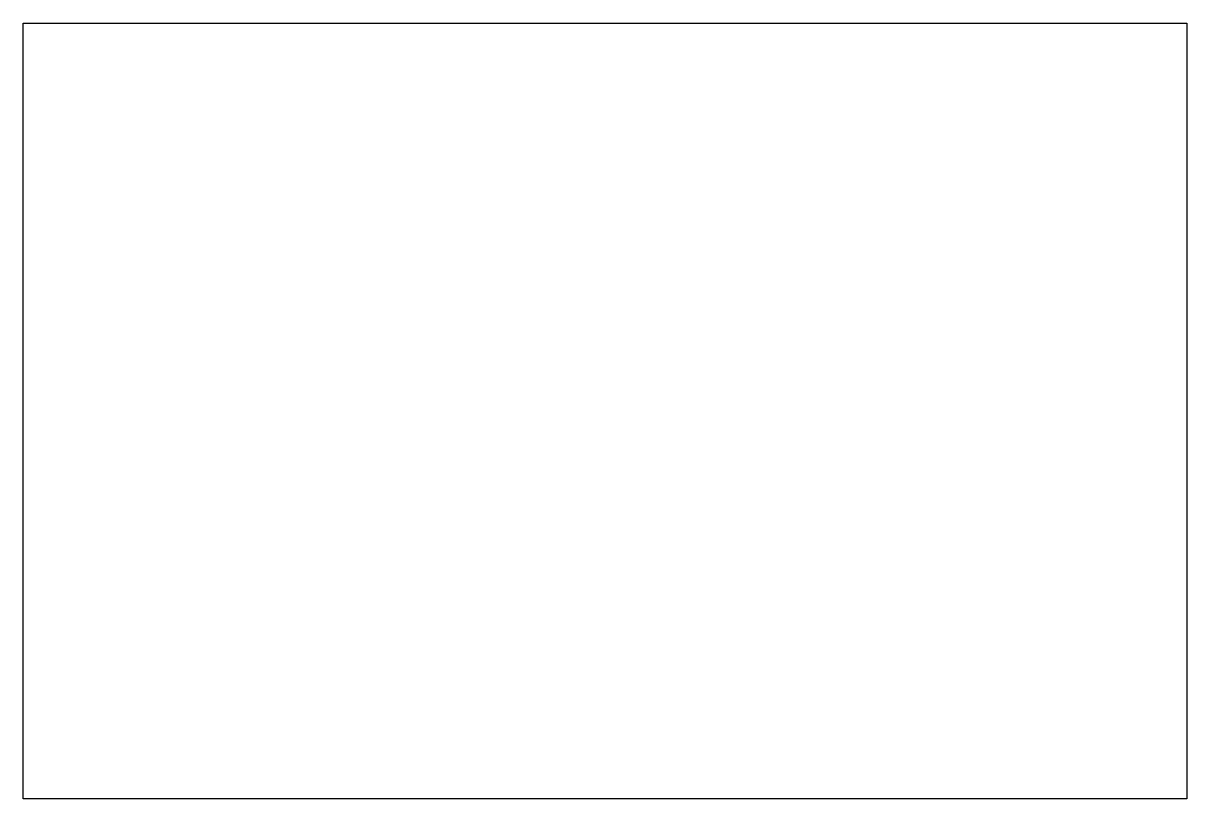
# Model space of a CAD drawing. Extents: x 0 to 210, y 79 to 218.
import ezdxf

# ---------------------------------------------------------------- set-up
doc = ezdxf.new("R2010")
doc.units = 0
doc.layers.get('0').update_dxf_attribs({"lineweight": 25})
picture_1 = doc.add_image_def('image1.png', size_in_pixel=(1240, 826))

msp = doc.modelspace()

# ---------------------------------------------------------------- pictures from other files: only their frames are drawn
image = msp.add_image(picture_1, insert=(0, 78.55), size_in_units=(209.9, 139.94))
image.dxf.flags = 7

doc.saveas('drawing.dxf')
